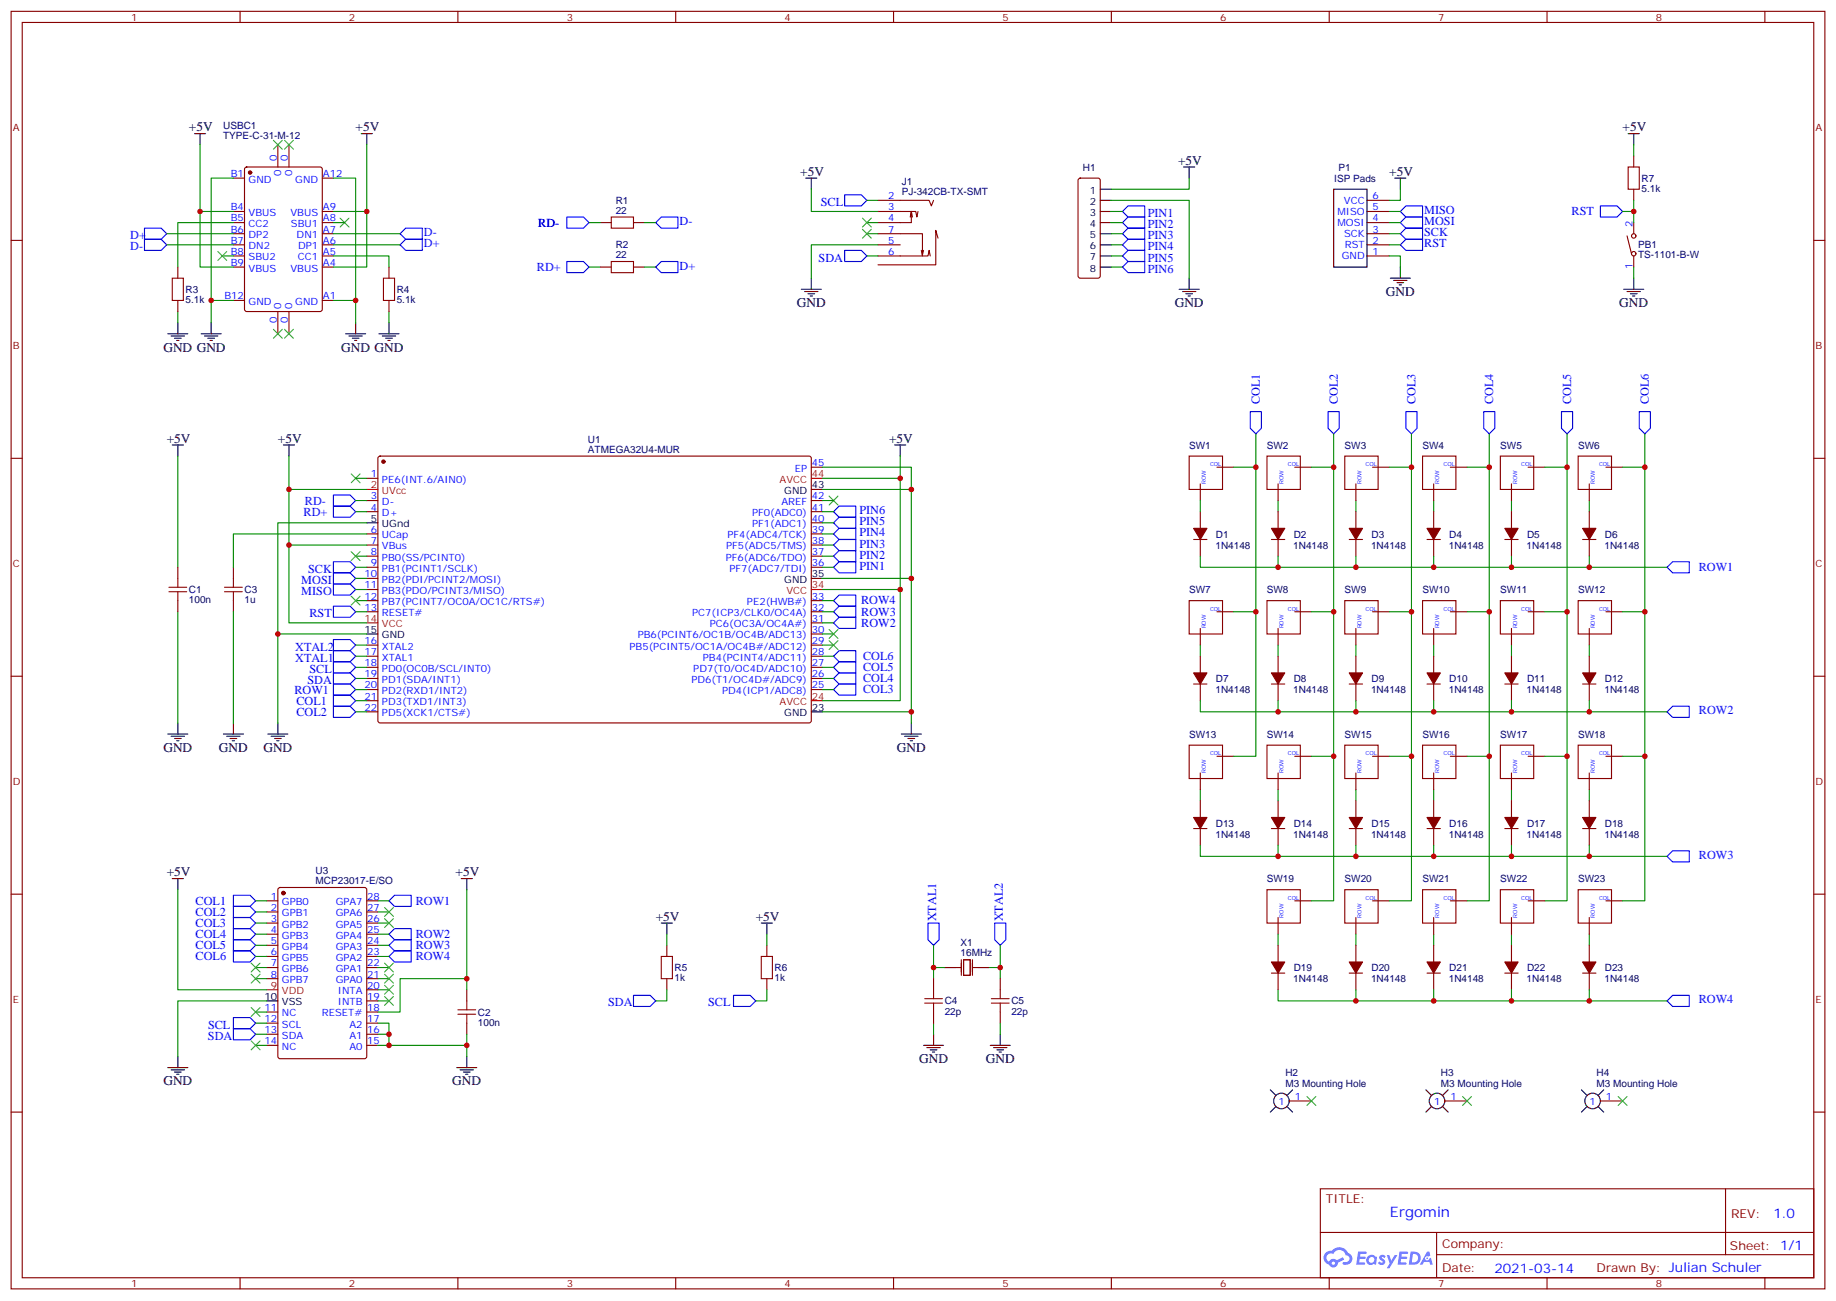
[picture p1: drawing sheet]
<svg xmlns="http://www.w3.org/2000/svg" width="583mm" height="413mm" viewBox="0 0 583 413" stroke-linecap="round" stroke-linejoin="round" font-family="sans-serif">
<defs><g id="words">
<text font-size="4.6" fill="#00f" x="441.2" y="386.2">Ergomin</text>
<g font-size="4.2">
<text x="60" y="41.7">+5V</text>
<text x="112.9" y="41.7">+5V</text>
<text x="515.1" y="41.7">+5V</text>
<text x="373.9" y="52.3">+5V</text>
<text x="254" y="55.8">+5V</text>
<text x="441" y="55.8">+5V</text>
<text x="439.9" y="93.9">GND</text>
<text x="252.9" y="97.4">GND</text>
<text x="372.9" y="97.4">GND</text>
<text x="514" y="97.4">GND</text>
<text x="51.9" y="111.5">GND GND</text>
<text x="108.3" y="111.5">GND GND</text>
<text x="52.9" y="140.5">+5V</text>
<text x="88.2" y="140.5">+5V</text>
<text x="282.2" y="140.5">+5V</text>
<text x="51.9" y="238.5">GND</text>
<text x="69.5" y="238.5">GND</text>
<text x="83.6" y="238.5">GND</text>
<text x="284.7" y="238.5">GND</text>
<text x="52.9" y="278.1">+5V</text>
<text x="144.6" y="278.1">+5V</text>
<text x="208.1" y="292.2">+5V</text>
<text x="239.9" y="292.2">+5V</text>
<text x="291.7" y="337.3">GND</text>
<text x="312.9" y="337.3">GND</text>
<text x="51.9" y="344.4">GND</text>
<text x="143.6" y="344.4">GND</text>
</g>
<g font-size="4.2" fill="#00f">
<text x="562.9" y="386.5">1.0</text>
<text x="474.4" y="403.8">2021-03-14</text>
</g>
<g font-size="3.9" fill="#00f">
<text x="260.5" y="65.3">SCL</text>
<text x="170.9" y="71.9">RD-</text>
<text x="215.7" y="71.4">D-</text>
<text x="364.3" y="68.9">PIN1</text>
<text x="452.1" y="67.9">MISO</text>
<text x="452.1" y="71.4">MOSI</text>
<text x="498.9" y="68.4">RST</text>
<text x="41.4" y="75.9">D+</text>
<text x="134.6" y="74.9">D-</text>
<text x="364.3" y="75.9">PIN3</text>
<text x="364.3" y="72.4">PIN2</text>
<text x="452.1" y="74.9">SCK</text>
<text x="41.4" y="79.4">D-</text>
<text x="134.6" y="78.5">D+</text>
<text x="259.9" y="83">SDA</text>
<text x="364.3" y="83">PIN5</text>
<text x="364.3" y="79.4">PIN4</text>
<text x="452.1" y="78.5">RST</text>
<text x="170.4" y="86">RD+</text>
<text x="215.7" y="85.5">D+</text>
<text x="364.3" y="86.5">PIN6</text>
<text x="399.9" y="128.2" transform="rotate(-90 399.9 128.2)">COL1</text>
<text x="424.6" y="128.2" transform="rotate(-90 424.6 128.2)">COL2</text>
<text x="449.3" y="128.2" transform="rotate(-90 449.3 128.2)">COL3</text>
<text x="474" y="128.2" transform="rotate(-90 474 128.2)">COL4</text>
<text x="498.7" y="128.2" transform="rotate(-90 498.7 128.2)">COL5</text>
<text x="523.4" y="128.2" transform="rotate(-90 523.4 128.2)">COL6</text>
<text x="96.8" y="160.1">RD-</text>
<text x="96.4" y="163.6">RD+</text>
<text x="272.8" y="166.7">PIN5</text>
<text x="272.8" y="163.1">PIN6</text>
<text x="272.8" y="173.7">PIN3</text>
<text x="272.8" y="170.2">PIN4</text>
<text x="272.8" y="177.3">PIN2</text>
<text x="95.6" y="185.3">MOSI</text>
<text x="97.8" y="181.8">SCK</text>
<text x="272.8" y="180.8">PIN1</text>
<text x="539.2" y="181.2">ROW1</text>
<text x="95.6" y="188.8">MISO</text>
<text x="273.3" y="191.8">ROW4</text>
<text x="98.2" y="195.9">RST</text>
<text x="273.4" y="195.3">ROW3</text>
<text x="273.4" y="198.9">ROW2</text>
<text x="93.7" y="206.4">XTAL2</text>
<text x="93.7" y="209.9">XTAL1</text>
<text x="274" y="209.4">COL6</text>
<text x="98.2" y="213.5">SCL</text>
<text x="274" y="213">COL5</text>
<text x="93.5" y="220.1">ROW1</text>
<text x="97.6" y="217">SDA</text>
<text x="274" y="216.5">COL4</text>
<text x="274" y="220">COL3</text>
<text x="94.1" y="223.6">COL1</text>
<text x="94.1" y="227.2">COL2</text>
<text x="539.3" y="226.6">ROW2</text>
<text x="539.3" y="272.4">ROW3</text>
<text x="62.1" y="287.1">COL1</text>
<text x="132" y="287.1">ROW1</text>
<text x="62.1" y="290.6">COL2</text>
<text x="297.1" y="292.3" transform="rotate(-90 297.1 292.3)">XTAL1</text>
<text x="318.3" y="292.3" transform="rotate(-90 318.3 292.3)">XTAL2</text>
<text x="62.1" y="294.1">COL3</text>
<text x="62.1" y="297.7">COL4</text>
<text x="132" y="297.6">ROW2</text>
<text x="62.1" y="301.2">COL5</text>
<text x="62.1" y="304.7">COL6</text>
<text x="131.9" y="304.7">ROW4</text>
<text x="132" y="301.2">ROW3</text>
<text x="193" y="319.3">SDA</text>
<text x="224.8" y="319.3">SCL</text>
<text x="539.2" y="318.3">ROW4</text>
<text x="66" y="329.9">SDA</text>
<text x="66" y="326.4">SCL</text>
</g>
<g font-size="3.9" fill="#800">
<text x="420.9" y="381.8">TITLE:</text>
<text x="549.5" y="386.5">REV:</text>
<text x="457.8" y="396">Company:</text>
<text x="549.1" y="396.6">Sheet: 1/1</text>
<text x="457.8" y="403.6">Date:</text>
<text x="506.8" y="403.7">Drawn By: Julian Schuler</text>
</g>
<g font-size="3.2" fill="#800">
<text x="41.6" y="6.6">1</text>
<text x="110.8" y="6.6">2</text>
<text x="179.9" y="6.6">3</text>
<text x="249.1" y="6.6">4</text>
<text x="318.2" y="6.6">5</text>
<text x="387.3" y="6.6">6</text>
<text x="456.5" y="6.6">7</text>
<text x="525.6" y="6.6">8</text>
<text x="4.1" y="41.7">A</text>
<text x="576.3" y="41.7">A</text>
<text x="4.1" y="110.8">B</text>
<text x="576.3" y="110.8">B</text>
<text x="4.1" y="180">C</text>
<text x="576.3" y="180">C</text>
<text x="4.1" y="249.1">D</text>
<text x="576.3" y="249.1">D</text>
<text x="4.1" y="318.3">E</text>
<text x="576.3" y="318.3">E</text>
<text x="41.6" y="408.4">1</text>
<text x="110.8" y="408.4">2</text>
<text x="179.9" y="408.4">3</text>
<text x="249.1" y="408.4">4</text>
<text x="318.2" y="408.4">5</text>
<text x="387.3" y="408.4">6</text>
<text x="456.5" y="408.4">7</text>
<text x="525.6" y="408.4">8</text>
</g>
<g font-size="3.2" fill="#000080">
<text x="70.8" y="41">USBC1</text>
<text x="70.8" y="44.2">TYPE-C-31-M-12</text>
<text x="286.2" y="58.8">J1</text>
<text x="343.8" y="54.1">H1</text>
<text x="423.5" y="57.7">ISP Pads</text>
<text x="424.8" y="54.1">P1</text>
<text x="521.1" y="57.7">R7</text>
<text x="195.4" y="64.6">R1</text>
<text x="286.2" y="62">PJ-342CB-TX-SMT</text>
<text x="521.1" y="60.8">5.1k</text>
<text x="195.4" y="67.8">22</text>
<text x="195.4" y="81.9">22</text>
<text x="195.4" y="78.7">R2</text>
<text x="520" y="82">TS-1101-B-W</text>
<text x="520" y="78.8">PB1</text>
<text x="58.9" y="92.9">R3</text>
<text x="125.9" y="92.9">R4</text>
<text x="58.9" y="96.1">5.1k</text>
<text x="125.9" y="96.1">5.1k</text>
<text x="186.6" y="140.5">U1</text>
<text x="186.6" y="143.7">ATMEGA32U4-MUR</text>
<text x="377.4" y="142.3">SW1</text>
<text x="402.1" y="142.3">SW2</text>
<text x="426.8" y="142.3">SW3</text>
<text x="451.5" y="142.3">SW4</text>
<text x="476.2" y="142.3">SW5</text>
<text x="500.9" y="142.3">SW6</text>
<text x="385.9" y="170.5">D1</text>
<text x="410.6" y="170.5">D2</text>
<text x="435.3" y="170.5">D3</text>
<text x="460" y="170.5">D4</text>
<text x="484.7" y="170.5">D5</text>
<text x="509.4" y="170.5">D6</text>
<text x="385.8" y="174.1">1N4148</text>
<text x="410.5" y="174.1">1N4148</text>
<text x="435.2" y="174.1">1N4148</text>
<text x="459.9" y="174.1">1N4148</text>
<text x="484.6" y="174.1">1N4148</text>
<text x="509.3" y="174.1">1N4148</text>
<text x="60" y="191.4">100n</text>
<text x="60" y="188.2">C1</text>
<text x="77.6" y="191.4">1u</text>
<text x="77.6" y="188.2">C3</text>
<text x="377.4" y="188.2">SW7</text>
<text x="402.1" y="188.2">SW8</text>
<text x="426.8" y="188.2">SW9</text>
<text x="451.5" y="188.2">SW10</text>
<text x="476.2" y="188.2">SW11</text>
<text x="500.9" y="188.2">SW12</text>
<text x="385.8" y="219.9">1N4148</text>
<text x="385.9" y="216.4">D7</text>
<text x="410.5" y="219.9">1N4148</text>
<text x="410.6" y="216.4">D8</text>
<text x="435.2" y="219.9">1N4148</text>
<text x="435.3" y="216.4">D9</text>
<text x="459.9" y="219.9">1N4148</text>
<text x="460" y="216.4">D10</text>
<text x="484.6" y="219.9">1N4148</text>
<text x="484.7" y="216.4">D11</text>
<text x="509.3" y="219.9">1N4148</text>
<text x="509.4" y="216.4">D12</text>
<text x="377.4" y="234">SW13</text>
<text x="402.1" y="234">SW14</text>
<text x="426.8" y="234">SW15</text>
<text x="451.5" y="234">SW16</text>
<text x="476.2" y="234">SW17</text>
<text x="500.9" y="234">SW18</text>
<text x="385.9" y="262.3">D13</text>
<text x="410.6" y="262.3">D14</text>
<text x="435.3" y="262.3">D15</text>
<text x="460" y="262.3">D16</text>
<text x="484.7" y="262.3">D17</text>
<text x="509.4" y="262.3">D18</text>
<text x="385.8" y="265.8">1N4148</text>
<text x="410.5" y="265.8">1N4148</text>
<text x="435.2" y="265.8">1N4148</text>
<text x="459.9" y="265.8">1N4148</text>
<text x="484.6" y="265.8">1N4148</text>
<text x="509.3" y="265.8">1N4148</text>
<text x="100.2" y="280.5">MCP23017-E/SO</text>
<text x="100.2" y="277.4">U3</text>
<text x="402.1" y="279.9">SW19</text>
<text x="426.8" y="279.9">SW20</text>
<text x="451.5" y="279.9">SW21</text>
<text x="476.2" y="279.9">SW22</text>
<text x="500.9" y="279.9">SW23</text>
<text x="304.9" y="303.5">16MHz</text>
<text x="304.9" y="300.3">X1</text>
<text x="214.1" y="311.3">1k</text>
<text x="214.1" y="308.1">R5</text>
<text x="245.9" y="311.3">1k</text>
<text x="245.9" y="308.1">R6</text>
<text x="410.5" y="311.7">1N4148</text>
<text x="410.6" y="308.1">D19</text>
<text x="435.2" y="311.7">1N4148</text>
<text x="435.3" y="308.1">D20</text>
<text x="459.9" y="311.7">1N4148</text>
<text x="460" y="308.1">D21</text>
<text x="484.6" y="311.7">1N4148</text>
<text x="484.7" y="308.1">D22</text>
<text x="509.3" y="311.7">1N4148</text>
<text x="509.4" y="308.1">D23</text>
<text x="151.7" y="322.2">C2</text>
<text x="299.9" y="321.9">22p</text>
<text x="299.9" y="318.7">C4</text>
<text x="321" y="321.9">22p</text>
<text x="321" y="318.7">C5</text>
<text x="151.7" y="325.5">100n</text>
<text x="408" y="341.4">H2</text>
<text x="457.4" y="341.4">H3</text>
<text x="506.8" y="341.4">H4</text>
<text x="408" y="344.7">M3 Mounting Hole</text>
<text x="457.4" y="344.7">M3 Mounting Hole</text>
<text x="506.8" y="344.7">M3 Mounting Hole</text>
</g>
<g font-size="3.2" fill="#00f">
<text x="87.8" y="51.2" transform="rotate(-90 87.8 51.2)">0</text>
<text x="91.4" y="51.2" transform="rotate(-90 91.4 51.2)">0</text>
<text x="73.2" y="56.2">B1</text>
<text x="78.9" y="57.9">GND</text>
<text x="89.3" y="55.7" transform="rotate(-90 89.3 55.7)">0</text>
<text x="92.8" y="55.7" transform="rotate(-90 92.8 55.7)">0</text>
<text x="93.7" y="57.9">GND</text>
<text x="102.5" y="56.2">A12</text>
<text x="282" y="63.2">2</text>
<text x="426.6" y="64.6">VCC</text>
<text x="435.7" y="63.2">6</text>
<text x="73.2" y="66.7">B4</text>
<text x="73.2" y="70.3">B5</text>
<text x="78.9" y="68.5">VBUS</text>
<text x="92.2" y="68.5">VBUS</text>
<text x="102.5" y="70.3">A8</text>
<text x="102.5" y="66.7">A9</text>
<text x="282" y="70.3">4</text>
<text x="282" y="66.7">3</text>
<text x="424.5" y="71.7">MOSI</text>
<text x="424.5" y="68.2">MISO</text>
<text x="435.7" y="70.3">4</text>
<text x="435.7" y="66.7">5</text>
<text x="73.2" y="73.8">B6</text>
<text x="73.2" y="77.3">B7</text>
<text x="78.9" y="72">CC2</text>
<text x="78.9" y="75.6">DP2</text>
<text x="92.3" y="72">SBU1</text>
<text x="94.2" y="75.6">DN1</text>
<text x="102.5" y="77.3">A6</text>
<text x="102.5" y="73.8">A7</text>
<text x="282" y="73.8">7</text>
<text x="282" y="77.3">5</text>
<text x="426.6" y="75.2">SCK</text>
<text x="435.7" y="77.3">2</text>
<text x="435.7" y="73.8">3</text>
<text x="518.2" y="72" transform="rotate(-90 518.2 72)">2</text>
<text x="73.2" y="80.9">B8</text>
<text x="78.9" y="79.1">DN2</text>
<text x="78.9" y="82.6">SBU2</text>
<text x="94.6" y="82.6">CC1</text>
<text x="94.6" y="79.1">DP1</text>
<text x="102.5" y="80.9">A5</text>
<text x="282" y="80.9">6</text>
<text x="425.9" y="82.3">GND</text>
<text x="426.9" y="78.7">RST</text>
<text x="435.7" y="80.9">1</text>
<text x="73.2" y="84.4">B9</text>
<text x="78.9" y="86.1">VBUS</text>
<text x="92.2" y="86.1">VBUS</text>
<text x="102.5" y="84.4">A4</text>
<text x="518.2" y="85.3" transform="rotate(-90 518.2 85.3)">1</text>
<text x="71.2" y="95">B12</text>
<text x="102.5" y="95">A1</text>
<text x="78.9" y="96.7">GND</text>
<text x="89.3" y="98.1" transform="rotate(-90 89.3 98.1)">0</text>
<text x="92.8" y="98.1" transform="rotate(-90 92.8 98.1)">0</text>
<text x="93.7" y="96.7">GND</text>
<text x="87.8" y="102.6" transform="rotate(-90 87.8 102.6)">0</text>
<text x="91.4" y="102.6" transform="rotate(-90 91.4 102.6)">0</text>
<text x="252.3" y="149.6">EP</text>
<text x="257.7" y="147.9">45</text>
<text x="117.8" y="151.4">1</text>
<text x="121.2" y="153.2">PE6(INT.6/AIN0)</text>
<text x="117.8" y="158.5">3</text>
<text x="117.8" y="162">4</text>
<text x="121.2" y="160.2">D-</text>
<text x="248" y="160.2">AREF</text>
<text x="257.7" y="162">41</text>
<text x="257.7" y="158.5">42</text>
<text x="121.2" y="163.8">D+</text>
<text x="238.7" y="167.3">PF1(ADC1)</text>
<text x="238.7" y="163.8">PF0(ADC0)</text>
<text x="257.7" y="165.5">40</text>
<text x="117.8" y="169.1">6</text>
<text x="117.8" y="172.6">7</text>
<text x="121.2" y="170.8">UCap</text>
<text x="230.9" y="170.8">PF4(ADC4/TCK)</text>
<text x="257.7" y="172.6">38</text>
<text x="257.7" y="169.1">39</text>
<text x="117.8" y="176.1">8</text>
<text x="117.8" y="179.6">9</text>
<text x="121.2" y="174.3">VBus</text>
<text x="121.2" y="177.9">PB0(SS/PCINT0)</text>
<text x="230.4" y="177.9">PF6(ADC6/TDO)</text>
<text x="230.5" y="174.3">PF5(ADC5/TMS)</text>
<text x="257.7" y="179.6">36</text>
<text x="257.7" y="176.1">37</text>
<text x="115.7" y="183.2">10</text>
<text x="121.2" y="181.4">PB1(PCINT1/SCLK)</text>
<text x="121.2" y="184.9">PB2(PDI/PCINT2/MOSI)</text>
<text x="231.6" y="181.4">PF7(ADC7/TDI)</text>
<text x="115.7" y="186.7">11</text>
<text x="115.7" y="190.2">12</text>
<text x="121.2" y="188.5">PB3(PDO/PCINT3/MISO)</text>
<text x="121.2" y="192">PB7(PCINT7/OC0A/OC1C/RTS#)</text>
<text x="237.1" y="192">PE2(HWB#)</text>
<text x="257.7" y="190.2">33</text>
<text x="115.7" y="193.7">13</text>
<text x="121.2" y="195.5">RESET#</text>
<text x="219.7" y="195.5">PC7(ICP3/CLK0/OC4A)</text>
<text x="257.7" y="197.3">31</text>
<text x="257.7" y="193.7">32</text>
<text x="202.4" y="202.6">PB6(PCINT6/OC1B/OC4B/ADC13)</text>
<text x="225.4" y="199">PC6(OC3A/OC4A#)</text>
<text x="257.7" y="200.8">30</text>
<text x="115.7" y="204.3">16</text>
<text x="115.7" y="207.9">17</text>
<text x="121.2" y="206.1">XTAL2</text>
<text x="121.2" y="209.6">XTAL1</text>
<text x="199.8" y="206.1">PB5(PCINT5/OC1A/OC4B#/ADC12)</text>
<text x="223.1" y="209.6">PB4(PCINT4/ADC11)</text>
<text x="257.7" y="207.9">28</text>
<text x="257.7" y="204.3">29</text>
<text x="115.7" y="211.4">18</text>
<text x="115.7" y="214.9">19</text>
<text x="121.2" y="213.1">PD0(OC0B/SCL/INT0)</text>
<text x="220.1" y="213.1">PD7(T0/OC4D/ADC10)</text>
<text x="257.7" y="214.9">26</text>
<text x="257.7" y="211.4">27</text>
<text x="115.7" y="218.4">20</text>
<text x="115.7" y="222">21</text>
<text x="121.2" y="216.7">PD1(SDA/INT1)</text>
<text x="121.2" y="220.2">PD2(RXD1/INT2)</text>
<text x="219.5" y="216.7">PD6(T1/OC4D#/ADC9)</text>
<text x="229.2" y="220.2">PD4(ICP1/ADC8)</text>
<text x="257.7" y="218.4">25</text>
<text x="115.7" y="225.5">22</text>
<text x="121.2" y="223.7">PD3(TXD1/INT3)</text>
<text x="121.2" y="227.3">PD5(XCK1/CTS#)</text>
<text x="86" y="285.5">1</text>
<text x="89.5" y="287.2">GPB0</text>
<text x="106.6" y="287.2">GPA7</text>
<text x="116.6" y="285.5">28</text>
<text x="86" y="289">2</text>
<text x="86" y="292.5">3</text>
<text x="89.5" y="290.8">GPB1</text>
<text x="106.6" y="290.8">GPA6</text>
<text x="116.6" y="292.5">26</text>
<text x="116.6" y="289">27</text>
<text x="86" y="296.1">4</text>
<text x="86" y="299.6">5</text>
<text x="89.5" y="294.3">GPB2</text>
<text x="89.5" y="297.8">GPB3</text>
<text x="106.6" y="297.8">GPA4</text>
<text x="106.6" y="294.3">GPA5</text>
<text x="116.6" y="299.6">24</text>
<text x="116.6" y="296.1">25</text>
<text x="86" y="303.1">6</text>
<text x="89.5" y="301.3">GPB4</text>
<text x="89.5" y="304.9">GPB5</text>
<text x="106.6" y="304.9">GPA2</text>
<text x="106.6" y="301.3">GPA3</text>
<text x="116.6" y="303.1">23</text>
<text x="86" y="306.6">7</text>
<text x="86" y="310.2">8</text>
<text x="89.5" y="308.4">GPB6</text>
<text x="89.5" y="311.9">GPB7</text>
<text x="106.6" y="311.9">GPA0</text>
<text x="106.6" y="308.4">GPA1</text>
<text x="116.6" y="310.2">21</text>
<text x="116.6" y="306.6">22</text>
<text x="107.3" y="315.5">INTA</text>
<text x="116.6" y="317.2">19</text>
<text x="116.6" y="313.7">20</text>
<text x="84" y="320.7">11</text>
<text x="89.5" y="322.5">NC</text>
<text x="102.2" y="322.5">RESET#</text>
<text x="107.3" y="319">INTB</text>
<text x="116.6" y="320.7">18</text>
<text x="84" y="324.3">12</text>
<text x="84" y="327.8">13</text>
<text x="89.5" y="326">SCL</text>
<text x="89.5" y="329.6">SDA</text>
<text x="110.9" y="329.6">A1</text>
<text x="110.9" y="326">A2</text>
<text x="116.6" y="327.8">16</text>
<text x="116.6" y="324.3">17</text>
<text x="84" y="331.3">14</text>
<text x="89.5" y="333.1">NC</text>
<text x="110.9" y="333.1">A0</text>
<text x="116.6" y="331.3">15</text>
<text x="405.8" y="350.7">1</text>
<text x="411" y="349">1</text>
<text x="455.2" y="350.7">1</text>
<text x="460.4" y="349">1</text>
<text x="504.6" y="350.7">1</text>
<text x="509.8" y="349">1</text>
</g>
<g font-size="3.2">
<text x="345.9" y="61.5">1</text>
<text x="345.9" y="65">2</text>
<text x="345.9" y="68.5">3</text>
<text x="345.9" y="72">4</text>
<text x="345.9" y="75.6">5</text>
<text x="345.9" y="79.1">6</text>
<text x="345.9" y="82.6">7</text>
<text x="345.9" y="86.1">8</text>
<text x="257.7" y="154.9">43</text>
<text x="248.9" y="156.7">GND</text>
<text x="117.8" y="165.5">5</text>
<text x="121.2" y="167.3">UGnd</text>
<text x="248.9" y="184.9">GND</text>
<text x="257.7" y="183.2">35</text>
<text x="115.7" y="200.8">15</text>
<text x="121.2" y="202.6">GND</text>
<text x="248.9" y="227.3">GND</text>
<text x="257.7" y="225.5">23</text>
<text x="84" y="317.2">10</text>
<text x="89.5" y="319">VSS</text>
</g>
<g font-size="3.2" fill="#f00">
<text x="117.8" y="154.9">2</text>
<text x="247.5" y="153.2">AVCC</text>
<text x="257.7" y="151.4">44</text>
<text x="121.2" y="156.7">UVcc</text>
<text x="249.6" y="188.5">VCC</text>
<text x="257.7" y="186.7">34</text>
<text x="115.7" y="197.3">14</text>
<text x="121.2" y="199">VCC</text>
<text x="257.7" y="222">24</text>
<text x="247.5" y="223.7">AVCC</text>
<text x="86" y="313.7">9</text>
<text x="89.5" y="315.5">VDD</text>
</g>
<g font-size="1.8" fill="#00f">
<text x="384.1" y="147.9">COL</text>
<text x="408.8" y="147.9">COL</text>
<text x="433.5" y="147.9">COL</text>
<text x="458.2" y="147.9">COL</text>
<text x="482.9" y="147.9">COL</text>
<text x="507.6" y="147.9">COL</text>
<text x="382.8" y="153.5" transform="rotate(-90 382.8 153.5)">ROW</text>
<text x="407.5" y="153.5" transform="rotate(-90 407.5 153.5)">ROW</text>
<text x="432.2" y="153.5" transform="rotate(-90 432.2 153.5)">ROW</text>
<text x="456.8" y="153.5" transform="rotate(-90 456.8 153.5)">ROW</text>
<text x="481.5" y="153.5" transform="rotate(-90 481.5 153.5)">ROW</text>
<text x="506.2" y="153.5" transform="rotate(-90 506.2 153.5)">ROW</text>
<text x="384.1" y="193.7">COL</text>
<text x="408.8" y="193.7">COL</text>
<text x="433.5" y="193.7">COL</text>
<text x="458.2" y="193.7">COL</text>
<text x="482.9" y="193.7">COL</text>
<text x="507.6" y="193.7">COL</text>
<text x="382.8" y="199.4" transform="rotate(-90 382.8 199.4)">ROW</text>
<text x="407.5" y="199.4" transform="rotate(-90 407.5 199.4)">ROW</text>
<text x="432.2" y="199.4" transform="rotate(-90 432.2 199.4)">ROW</text>
<text x="456.8" y="199.4" transform="rotate(-90 456.8 199.4)">ROW</text>
<text x="481.5" y="199.4" transform="rotate(-90 481.5 199.4)">ROW</text>
<text x="506.2" y="199.4" transform="rotate(-90 506.2 199.4)">ROW</text>
<text x="384.1" y="239.6">COL</text>
<text x="408.8" y="239.6">COL</text>
<text x="433.5" y="239.6">COL</text>
<text x="458.2" y="239.6">COL</text>
<text x="482.9" y="239.6">COL</text>
<text x="507.6" y="239.6">COL</text>
<text x="382.8" y="245.3" transform="rotate(-90 382.8 245.3)">ROW</text>
<text x="407.5" y="245.3" transform="rotate(-90 407.5 245.3)">ROW</text>
<text x="432.2" y="245.3" transform="rotate(-90 432.2 245.3)">ROW</text>
<text x="456.8" y="245.3" transform="rotate(-90 456.8 245.3)">ROW</text>
<text x="481.5" y="245.3" transform="rotate(-90 481.5 245.3)">ROW</text>
<text x="506.2" y="245.3" transform="rotate(-90 506.2 245.3)">ROW</text>
<text x="408.8" y="285.5">COL</text>
<text x="433.5" y="285.5">COL</text>
<text x="458.2" y="285.5">COL</text>
<text x="482.9" y="285.5">COL</text>
<text x="507.6" y="285.5">COL</text>
<text x="407.5" y="291.1" transform="rotate(-90 407.5 291.1)">ROW</text>
<text x="432.2" y="291.1" transform="rotate(-90 432.2 291.1)">ROW</text>
<text x="456.8" y="291.1" transform="rotate(-90 456.8 291.1)">ROW</text>
<text x="481.5" y="291.1" transform="rotate(-90 481.5 291.1)">ROW</text>
<text x="506.2" y="291.1" transform="rotate(-90 506.2 291.1)">ROW</text>
</g>
</g></defs>
<g fill="none" stroke="#870000" stroke-width=".35">
<path d="M3.5 3.6h575.8v405.3h-575.8zM7.1 7.1h568.6v398.3h-568.6zM76.2 3.6v3.5M145.3 3.6v3.5M214.5 3.6v3.5M283.6 3.6v3.5M352.8 3.6v3.5M421.9 3.6v3.5M491.1 3.6v3.5M560.2 3.6v3.5M3.5 76.3h3.6M575.7 76.3h3.6"/>
<path d="M3.5 145.4h3.6M575.7 145.4h3.6M3.5 214.6h3.6M575.7 214.6h3.6M3.5 283.7h3.6M575.7 283.7h3.6M3.5 352.8h3.6M575.7 352.8h3.6M419.1 377.2h156.6v28.2h-156.6zM547.7 377.2v20.9M419.1 391h156.5M456 398.1h119.6"/>
<path d="M456 391v14.1M76.2 405.4v3.5M145.3 405.4v3.5M214.5 405.4v3.5M283.6 405.4v3.5M352.8 405.4v3.5M421.9 405.4v3.5M491.1 405.4v3.5M560.2 405.4v3.5"/>
</g>
<g fill="#5487ff">
<path d="M438.1 398.4a1.22 1.22 0 0 1 1.7 .2l-.4 .6a.47 .47 0 0 0-.3-.4 .47 .47 0 0 0-.5 .2l.1 .2a1.14 1.14 0 0 1 .8 1.8 1.14 1.14 0 0 1-1.9 0l-.2-.2 .5-.6 .7 .4a.29 .29 0 0 0 .3-.2 .29 .29 0 0 0-.2-.3 1.04 1.04 0 0 1-.6-1.7z"/>
<path d="M431.1 397.1h2.3l.4 .2-.2 .5-1.8 .1-.1 .8h1.5l.3 .4-.3 .3h-1.6l-.2 1.1 1.7 .1 .2 .3-.2 .3-2.6 .1z"/>
<path d="M444.2 397.1l2.7 .2-.1 .5-1.8 .1-.2 .8h1.6l.3 .4-.4 .3h-1.6l-.1 1.1 1.7 .1 .2 .3-.2 .3-2.7 .1z"/>
<path d="M453 397.1h.7l.3 1.3-.6 .3a.69 .69 0 0 0-1 .3 .69 .69 0 0 0 .4 .9 .69 .69 0 0 0 .9-.6l.5-.2 .6 2.2h-.8l-.3-.9h-1.7l-.5 .9h-.8z"/>
<path d="M440.2 398.2h.8l.6 1.8 1.1-1.8h.9l-2.6 4.2h-.8l.9-1.5z"/>
<path d="M447.8 397.1l-.6 4.2h1.3a2.11 2.11 0 0 0 2.5-2.1 2.11 2.11 0 0 0-2.5-2.1zM448.5 397.9a1.43 1.43 0 0 1 1.6 1.6 1.43 1.43 0 0 1-2 1z"/>
<path d="M434.1 398.7a1.54 1.54 0 0 0-.1 2.2 1.54 1.54 0 0 0 2.1 .1l.7 .3 .3-2.3-.6-.3a1.49 1.49 0 0 0-2.4 0zM434.3 399.7a.95 .95 0 0 1 1.9 0 .95 .95 0 0 1-1.9 0z"/>
<path d="M420.8 397.5a2.18 2.18 0 0 0 1.1 3.7 1.44 1.44 0 0 0 1.6 .9 1.44 1.44 0 0 0 1.2-1.5l2-1-.5-.7-1.9 1a1.47 1.47 0 0 0-2.4 .4 1.39 1.39 0 0 1-.7-1.9 1.39 1.39 0 0 1 2-.5 2.12 2.12 0 0 1 2.2-1.3 2.12 2.12 0 0 1 1.9 1.7 1.14 1.14 0 0 1 1 1.4 1.14 1.14 0 0 1-1.6 .7 .43 .43 0 0 0-.5 .4 .43 .43 0 0 0 .4 .5 1.98 1.98 0 0 0 2.5-1.3 1.98 1.98 0 0 0-1.2-2.5 3.1 3.1 0 0 0-5.3-.7l-.9 .2zM422.7 400.8a.55 .55 0 0 1 1.1 0 .55 .55 0 0 1-1.1 0z"/>
<circle cx="453" cy="399.2" r=".26"/>
</g>
<g fill="none" stroke="#000" stroke-width=".35">
<path d="M61.7 42.4h3.6M63.5 42.4v3.5M114.7 42.4h3.5M116.4 42.4v3.5M255.8 56.5h3.5M257.5 56.5v3.5M375.7 53h3.5M377.5 53v3.5M442.7 56.5h3.6M444.5 56.5v3.5M516.8 42.4h3.5M518.6 42.4v3.5"/>
<path d="M349.2 60h3.6M349.2 63.6h3.6M349.2 67.1h3.6M349.2 70.6h3.6M349.2 74.2h3.6M349.2 77.7h3.6M423.3 60h10.6v24.7h-10.6zM254.4 91.8h6.3M255.4 92.5h4.2M256.5 93.2h2.1M257.2 93.9h.7M257.5 88.3v3.5"/>
<path d="M349.2 81.2h3.6M349.2 84.7h3.6M374.3 91.8h6.3M375.4 92.5h4.2M376.4 93.2h2.1M377.1 93.9h.7M377.5 88.3v3.5M441.3 88.3h6.4M442.4 89h4.2M443.4 89.7h2.2M444.1 90.4h.8M444.5 84.7v3.6"/>
<path d="M515.4 91.8h6.4M516.5 92.5h4.2M517.5 93.2h2.1M518.2 93.9h.7M518.6 88.3v3.5M53.3 105.9h6.3M54.3 106.6h4.3M55.4 107.3h2.1M56.1 108h.7M56.4 102.4v3.5M63.9 105.9h6.3M64.9 106.6h4.2"/>
<path d="M66 107.3h2.1M66.7 108h.7M67 102.4v3.5M109.7 105.9h6.4M110.8 106.6h4.2M111.8 107.3h2.1M112.5 108h.7M112.9 102.4v3.5M120.3 105.9h6.3M121.4 106.6h4.2M122.4 107.3h2.1M123.1 108h.7"/>
<path d="M123.5 102.4v3.5M54.7 141.2h3.5M56.4 141.2v3.5M90 141.2h3.5M91.7 141.2v3.5M257.5 155.3h3.6M284 141.2h3.5M285.8 141.2v3.5M116.4 165.9h3.5M257.5 183.5h3.6M116.4 201.2h3.5M53.3 232.9h6.3"/>
<path d="M54.3 233.6h4.3M55.4 234.3h2.1M56.1 235h.7M56.4 229.4v3.5M70.9 232.9h6.4M72 233.6h4.2M73 234.3h2.1M73.7 235h.7M74.1 229.4v3.5M85 232.9h6.4M86.1 233.6h4.2M87.1 234.3h2.2"/>
<path d="M87.8 235h.7M88.2 229.4v3.5M257.5 225.8h3.6M286.1 232.9h6.4M287.2 233.6h4.2M288.2 234.3h2.1M288.9 235h.7M289.3 229.4v3.5M54.7 278.8h3.5M56.4 278.8v3.5M146.4 278.8h3.5M148.2 278.8v3.5"/>
<path d="M209.9 292.9h3.5M211.7 292.9v3.5M241.7 292.9h3.5M243.4 292.9v3.5M84.7 317.6h3.5M299.9 307h3.5M310.4 307h3.6M53.3 338.7h6.3M54.3 339.4h4.3M56.4 335.2v3.5M145 338.7h6.3M146 339.4h4.3"/>
<path d="M148.2 335.2v3.5M293.2 331.7h6.3M294.2 332.4h4.2M295.3 333.1h2.1M296 333.8h.7M296.3 328.2v3.5M314.3 331.7h6.4M315.4 332.4h4.2M316.4 333.1h2.2M317.1 333.8h.8M317.5 328.2v3.5M55.4 340.1h2.1"/>
<path d="M56.1 340.9h.7M147.1 340.1h2.1M147.8 340.9h.7M403.2 345.8l1.8 1.8M405 351.1l-1.8 1.7M408.5 351.1l1.8 1.7M410.3 345.8l-1.8 1.8M452.6 345.8l1.8 1.8M454.4 351.1l-1.8 1.7M457.9 351.1l1.8 1.7M459.7 345.8l-1.8 1.8M502 345.8l1.8 1.8"/>
<path d="M503.8 351.1l-1.8 1.7M507.3 351.1l1.8 1.7M509.1 345.8l-1.8 1.8"/>
<circle cx="406.8" cy="349.3" r="2.47"/>
<circle cx="456.1" cy="349.3" r="2.47"/>
<circle cx="505.5" cy="349.3" r="2.47"/>
</g>
<g fill="none" stroke="#00f" stroke-width=".35">
<path d="M45.9 75.9h5.3l1.7 1.8-1.7 1.7h-5.3zM45.9 72.4h5.3l1.7 1.8-1.7 1.7h-5.3zM127 77.7l1.8-1.8h5.3v3.5h-5.3zM127 74.2l1.8-1.8h5.3v3.5h-5.3zM179.9 68.9h5.3l1.8 1.7-1.8 1.8h-5.3zM208.1 70.6l1.8-1.7h5.3v3.5h-5.3zM268.1 61.8h5.3l1.8 1.8-1.8 1.7h-5.3zM268.1 79.4h5.3l1.8 1.8-1.8 1.8h-5.3zM358.1 79.4h5.3v3.6h-5.3l-1.8-1.8zM358.1 75.9h5.3v3.5h-5.3l-1.8-1.7zM358.1 72.4h5.3v3.5h-5.3l-1.8-1.7zM358.1 68.9h5.3v3.5h-5.3l-1.8-1.8z"/>
<path d="M358.1 65.3h5.3v3.6h-5.3l-1.8-1.8zM444.5 77.7l1.8-1.8h5.3v3.5h-5.3zM444.5 67.1l1.8-1.8h5.3v3.6h-5.3zM444.5 70.6l1.8-1.7h5.3v3.5h-5.3zM444.5 74.2l1.8-1.8h5.3v3.5h-5.3zM508 65.3h5.3l1.8 1.8-1.8 1.8h-5.3zM179.9 83h5.3l1.8 1.7-1.8 1.8h-5.3zM208.1 84.7l1.8-1.7h5.3v3.5h-5.3zM358.1 83h5.3v3.5h-5.3l-1.8-1.8zM396.9 130.6h3.5v5.3l-1.8 1.8-1.7-1.8zM421.6 130.6h3.5v5.3l-1.8 1.8-1.7-1.8zM446.3 130.6h3.5v5.3l-1.8 1.8-1.7-1.8z"/>
<path d="M471 130.6h3.5v5.3l-1.8 1.8-1.7-1.8zM495.7 130.6h3.5v5.3l-1.8 1.8-1.7-1.8zM520.3 130.6h3.6v5.3l-1.8 1.8-1.8-1.8zM105.8 157.1h5.3l1.8 1.7-1.8 1.8h-5.3zM105.8 160.6h5.3l1.8 1.7-1.8 1.8h-5.3zM105.8 178.2h5.3l1.8 1.8-1.8 1.8h-5.3zM264.6 180l1.7-1.8h5.3v3.6h-5.3zM264.6 172.9l1.7-1.7h5.3v3.5h-5.3zM264.6 165.9l1.7-1.8h5.3v3.5h-5.3zM266.3 174.7h5.3v3.5h-5.3l-1.7-1.7zM266.3 167.6h5.3v3.6h-5.3l-1.7-1.8zM266.3 160.6h5.3v3.5h-5.3l-1.7-1.8z"/>
<path d="M529.2 180l1.7-1.8h5.3v3.6h-5.3zM105.8 181.8h5.3l1.8 1.7-1.8 1.8h-5.3zM105.8 185.3h5.3l1.8 1.7-1.8 1.8h-5.3zM105.8 192.3h5.3l1.8 1.8-1.8 1.8h-5.3zM264.6 197.6l1.7-1.7h5.3v3.5h-5.3zM266.3 188.8h5.3v3.5h-5.3l-1.7-1.7zM266.3 192.3h5.3v3.6h-5.3l-1.7-1.8zM105.8 217h5.3l1.8 1.8-1.8 1.8h-5.3zM105.8 202.9h5.3l1.8 1.8-1.8 1.7h-5.3zM105.8 206.4h5.3l1.8 1.8-1.8 1.8h-5.3zM105.8 210h5.3l1.8 1.7-1.8 1.8h-5.3zM105.8 213.5h5.3l1.8 1.8-1.8 1.7h-5.3z"/>
<path d="M264.6 218.8l1.7-1.8h5.3v3.6h-5.3zM264.6 211.7l1.7-1.7h5.3v3.5h-5.3zM266.3 213.5h5.3v3.5h-5.3l-1.7-1.7zM266.3 206.4h5.3v3.6h-5.3l-1.7-1.8zM105.8 220.6h5.3l1.8 1.7-1.8 1.8h-5.3zM105.8 224.1h5.3l1.8 1.7-1.8 1.8h-5.3zM529.2 225.8l1.7-1.7h5.3v3.5h-5.3zM529.2 271.7l1.7-1.8h5.3v3.6h-5.3zM74.1 298.2h5.3l1.7 1.7-1.7 1.8h-5.3zM74.1 294.6h5.3l1.7 1.8-1.7 1.8h-5.3zM74.1 291.1h5.3l1.7 1.8-1.7 1.7h-5.3zM74.1 287.6h5.3l1.7 1.7-1.7 1.8h-5.3z"/>
<path d="M74.1 284.1h5.3l1.7 1.7-1.7 1.8h-5.3zM123.5 296.4l1.7-1.8h5.3v3.6h-5.3zM123.5 299.9l1.7-1.7h5.3v3.5h-5.3zM125.2 284.1h5.3v3.5h-5.3l-1.7-1.8zM294.6 292.9h3.5v5.3l-1.8 1.7-1.7-1.7zM315.7 292.9h3.6v5.3l-1.8 1.7-1.8-1.7zM74.1 301.7h5.3l1.7 1.8-1.7 1.7h-5.3zM125.2 301.7h5.3v3.5h-5.3l-1.7-1.7zM201.1 315.8h5.3l1.7 1.8-1.7 1.7h-5.3zM232.8 315.8h5.3l1.8 1.8-1.8 1.7h-5.3zM529.2 317.6l1.7-1.8h5.3v3.5h-5.3zM74.1 326.4h5.3l1.7 1.8-1.7 1.7h-5.3z"/>
<path d="M74.1 322.9h5.3l1.7 1.7-1.7 1.8h-5.3z"/>
</g>
<g fill="none" stroke="#008700" stroke-width=".35">
<path d="M63.5 45.9v21.2h10.6M74.1 56.5h-7.1v38.8M105.8 56.5h7.1v38.8M116.4 45.9v21.2h-10.6M377.5 56.5v3.5h-24.7M518.6 45.9v3.6M52.9 77.7h21.2M52.9 74.2h21.2M63.5 67.1v17.6h10.6M74.1 70.6h-17.7v14.1M105.8 77.7h21.2M105.8 74.2h21.2"/>
<path d="M105.8 70.6h3.6M116.4 67.1v17.6h-10.6M187 70.6h3.5M204.6 70.6h3.5M257.5 60v7.1h21.2M275.2 74.2h3.5M275.2 70.6h3.5M275.2 63.6h3.5M278.7 77.7h-21.2v10.6M352.8 63.6h24.7v24.7M352.8 77.7h3.5M352.8 74.2h3.5"/>
<path d="M352.8 70.6h3.5M352.8 67.1h3.5M441 77.7h3.5M441 74.2h3.5M441 70.6h3.5M441 67.1h3.5M444.5 60v3.6h-3.5M515.1 67.1h3.5v3.5M518.6 63.6v3.5M56.4 98.8v3.6M70.6 81.2h3.5M74.1 95.3h-7.1v7.1"/>
<path d="M105.8 95.3h7.1v7.1M105.8 81.2h17.7v3.5M123.5 98.8v3.6M187 84.7h3.5M204.6 84.7h3.5M275.2 81.2h3.5M352.8 81.2h3.5M352.8 84.7h3.5M441 81.2h3.5v3.5M518.6 84.7v3.6M398.6 137.7v10.5M423.3 137.7v10.5"/>
<path d="M448 137.7v10.5M472.7 137.7v10.5M497.4 137.7v10.5M522.1 137.7v10.5M56.4 144.7v35.3M91.7 144.7v10.6h24.7M91.7 155.3v42.3h24.7M112.9 151.8h3.5M112.9 158.8h3.5M261.1 155.3h28.2v28.2M261.1 151.8h24.7v35.2h-24.7M261.1 148.2h28.2v7.1"/>
<path d="M261.1 158.8h3.5M285.8 144.7v7.1M381 158.8v3.5M391.6 148.2h7v91.8h-7M405.7 158.8v3.5M416.3 148.2h7v137.6h-7M430.4 158.8v3.5M441 148.2h7v137.6h-7M455.1 158.8v3.5M465.7 148.2h7v137.6h-7M479.8 158.8v3.5M490.4 148.2h7v137.6h-7"/>
<path d="M504.5 158.8v3.5M515.1 148.2h7v137.6h-7M91.7 172.9h24.7M112.9 180h3.5M112.9 176.5h3.5M112.9 162.3h3.5M116.4 165.9h-28.2v35.3M116.4 169.4h-42.3v10.6M261.1 180h3.5M261.1 172.9h3.5M261.1 176.5h3.5M261.1 162.3h3.5"/>
<path d="M261.1 165.9h3.5M261.1 169.4h3.5M381 176.5v3.5h123.5v-3.5M405.7 176.5v3.5M430.4 176.5v3.5M455.1 176.5v3.5M479.8 176.5v3.5M504.5 180h24.7M56.4 194.1v35.3M74.1 194.1v35.3M112.9 194.1h3.5M112.9 190.6h3.5"/>
<path d="M112.9 183.5h3.5M112.9 187h3.5M261.1 183.5h28.2v42.3M261.1 194.1h3.5M261.1 197.6h3.5M261.1 190.6h3.5M285.8 187v35.3h-24.7M391.6 194.1h7M416.3 194.1h7M441 194.1h7M465.7 194.1h7M490.4 194.1h7"/>
<path d="M515.1 194.1h7M112.9 204.7h3.5M112.9 208.2h3.5M112.9 218.8h3.5M112.9 211.7h3.5M112.9 215.3h3.5M116.4 201.2h-28.2v28.2M261.1 204.7h3.5M261.1 208.2h3.5M261.1 218.8h3.5M261.1 201.2h3.5M261.1 211.7h3.5"/>
<path d="M261.1 215.3h3.5M381 204.7v3.5M405.7 204.7v3.5M430.4 204.7v3.5M455.1 204.7v3.5M479.8 204.7v3.5M504.5 204.7v3.5M112.9 225.8h3.5M112.9 222.3h3.5M261.1 225.8h28.2v3.6M381 222.3v3.5h123.5v-3.5M405.7 222.3v3.5"/>
<path d="M416.3 240h7M430.4 222.3v3.5M441 240h7M455.1 222.3v3.5M465.7 240h7M479.8 222.3v3.5M490.4 240h7M504.5 225.8h24.7M515.1 240h7M381 250.5v3.6M405.7 250.5v3.6M430.4 250.5v3.6"/>
<path d="M455.1 250.5v3.6M479.8 250.5v3.6M504.5 250.5v3.6M381 268.2v3.5h123.5v-3.5M405.7 268.2v3.5M430.4 268.2v3.5M455.1 268.2v3.5M479.8 268.2v3.5M504.5 271.7h24.7M56.4 282.3v31.7h28.3M81.1 299.9h3.6M81.1 292.9h3.6"/>
<path d="M81.1 296.4h3.6M81.1 289.3h3.6M81.1 285.8h3.6M119.9 299.9h3.6M119.9 292.9h3.6M119.9 296.4h3.6M119.9 289.3h3.6M119.9 285.8h3.6M148.2 282.3v28.2h-21.2v10.6h-7.1M211.7 296.4v3.5M243.4 296.4v3.5M296.3 299.9v7.1h3.6"/>
<path d="M317.5 299.9v7.1h-3.5M405.7 296.4v3.5M430.4 296.4v3.5M455.1 296.4v3.5M479.8 296.4v3.5M504.5 296.4v3.5M81.1 310.5h3.6M81.1 307h3.6M81.1 303.5h3.6M84.7 317.6h-28.3v17.6M119.9 317.6h3.6M119.9 314h3.6"/>
<path d="M119.9 310.5h3.6M119.9 307h3.6M119.9 303.5h3.6M148.2 310.5v3.5M211.7 314v3.6h-3.6M243.4 314v3.6h-3.5M296.3 307v3.5M317.5 307v3.5M405.7 314v3.6h98.8v-3.6M430.4 314v3.6M455.1 314v3.6M479.8 314v3.6"/>
<path d="M504.5 317.6h24.7M81.1 331.7h3.6M81.1 328.2h3.6M81.1 321.1h3.6M81.1 324.6h3.6M119.9 331.7h28.3v3.5M119.9 328.2h3.6v3.5M119.9 324.6h3.6v3.6M148.2 328.2v3.5M296.3 324.6v3.6M317.5 324.6v3.6"/>
</g>
<g fill="none" stroke="#870000" stroke-width=".35">
<path d="M74.1 56.5h3.5M77.8 53.2l.5-.2h23.3l.7 .4v44.7l-.5 .7h-23.5l-.6-.4-.1-44.7zM88.2 45.9v7.1M91.7 45.9v7.1M102.3 56.5h3.5M342.4 56.7l.5-.2h5.6l.5 .2 .2 .5v30.4l-.2 .5-.5 .2h-5.6l-.5-.3-.2-.4v-30.4zM518.6 49.5v3.5M74.1 67.1h3.5M74.1 70.6h3.5M74.1 74.2h3.5M74.1 77.7h3.5M102.3 67.1h3.5"/>
<path d="M102.3 70.6h3.5M102.3 74.2h3.5M102.3 77.7h3.5M190.5 70.6h3.5M201.1 70.6h3.5M278.7 63.6h16.2l.7 1.7 .7-1.7M278.7 67.1h12l.3 1.8 .4-1.8M278.7 74.2h14.1v6.7l.4-1.5M278.7 77.7h7.1M288.9 68.9l.4-1.8v3.5h-10.6M289.3 67.1l.3 1.8M292.5 79.4l.3 1.8"/>
<path d="M297.7 75.6l-.7-2.5v10.9h-18.3M433.9 67.1h7.1M433.9 70.6h7.1M433.9 74.2h7.1M433.9 77.7h7.1M433.9 63.6h7.1M516.5 74.9l1.4 5.6M518.6 60v3.6M518.6 70.6v3.6M56.4 84.7v3.6M56.4 95.3v3.5M74.1 81.2h3.5"/>
<path d="M74.1 84.7h3.5M74.1 95.3h3.5M88.2 98.8v7.1M91.7 98.8v7.1M102.3 81.2h3.5M102.3 84.7h3.5M102.3 95.3h3.5M123.5 84.7v3.6M123.5 95.3v3.5M190.5 84.7h3.5M201.1 84.7h3.5M278.7 81.2h15.9l.3-1.8 .4 1.8"/>
<path d="M433.9 81.2h7.1M518.6 81.2v3.5M116.4 151.8h3.5M116.4 158.8h3.5M120.2 144.9l.4-.2 136.5 .1 .4 .6v83.5l-.7 .5-136.4-.1-.5-.6v-83.3zM257.5 148.2h3.6M257.5 158.8h3.6M377.5 144.7h10.6v10.6h-10.6zM381 153.5v5.3M386.3 148.2h5.3M402.2 144.7h10.5v10.6h-10.5zM405.7 153.5v5.3"/>
<path d="M411 148.2h5.3M426.9 144.7h10.5v10.6h-10.5zM430.4 153.5v5.3M435.7 148.2h5.3M451.6 144.7h10.5v10.6h-10.5zM455.1 153.5v5.3M460.4 148.2h5.3M476.2 144.7h10.6v10.6h-10.6zM479.8 153.5v5.3M485.1 148.2h5.3M500.9 144.7h10.6v10.6h-10.6zM504.5 153.5v5.3"/>
<path d="M509.8 148.2h5.3M56.4 180v3.5M74.1 180v3.5M116.4 162.3h3.5M116.4 169.4h3.5M116.4 172.9h3.5M116.4 176.5h3.5M116.4 180h3.5M257.5 162.3h3.6M257.5 169.4h3.6M257.5 172.9h3.6M257.5 176.5h3.6"/>
<path d="M257.5 180h3.6M257.5 165.9h3.6M378.9 171.2h4.2M381 162.3v5.3M381 171.2v5.3M403.6 171.2h4.2M405.7 162.3v5.3M405.7 171.2v5.3M428.3 171.2h4.2M430.4 162.3v5.3M430.4 171.2v5.3M453 171.2h4.2"/>
<path d="M455.1 162.3v5.3M455.1 171.2v5.3M477.7 171.2h4.2M479.8 162.3v5.3M479.8 171.2v5.3M502.4 171.2h4.2M504.5 162.3v5.3M504.5 171.2v5.3M56.4 190.6v3.5M74.1 190.6v3.5M116.4 194.1h3.5M116.4 183.5h3.5"/>
<path d="M116.4 187h3.5M116.4 190.6h3.5M257.5 194.1h3.6M257.5 190.6h3.6M257.5 197.6h3.6M377.5 190.6h10.6v10.6h-10.6zM381 199.4v5.3M386.3 194.1h5.3M402.2 190.6h10.5v10.6h-10.5zM405.7 199.4v5.3M411 194.1h5.3M426.9 190.6h10.5v10.6h-10.5z"/>
<path d="M430.4 199.4v5.3M435.7 194.1h5.3M451.6 190.6h10.5v10.6h-10.5zM455.1 199.4v5.3M460.4 194.1h5.3M476.2 190.6h10.6v10.6h-10.6zM479.8 199.4v5.3M485.1 194.1h5.3M500.9 190.6h10.6v10.6h-10.6zM504.5 199.4v5.3M509.8 194.1h5.3M116.4 204.7h3.5"/>
<path d="M116.4 208.2h3.5M116.4 211.7h3.5M116.4 215.3h3.5M116.4 218.8h3.5M257.5 204.7h3.6M257.5 208.2h3.6M257.5 211.7h3.6M257.5 215.3h3.6M257.5 218.8h3.6M257.5 201.2h3.6M378.9 217h4.2M381 208.2v5.3"/>
<path d="M381 217v5.3M403.6 217h4.2M405.7 208.2v5.3M405.7 217v5.3M428.3 217h4.2M430.4 208.2v5.3M430.4 217v5.3M453 217h4.2M455.1 208.2v5.3M455.1 217v5.3M477.7 217h4.2M479.8 208.2v5.3"/>
<path d="M479.8 217v5.3M502.4 217h4.2M504.5 208.2v5.3M504.5 217v5.3M116.4 222.3h3.5M116.4 225.8h3.5M377.5 236.4h10.6v10.6h-10.6zM386.3 240h5.3M402.2 236.4h10.5v10.6h-10.5zM411 240h5.3M426.9 236.4h10.5v10.6h-10.5zM435.7 240h5.3"/>
<path d="M451.6 236.4h10.5v10.6h-10.5zM460.4 240h5.3M476.2 236.4h10.6v10.6h-10.6zM485.1 240h5.3M500.9 236.4h10.6v10.6h-10.6zM509.8 240h5.3M381 245.3v5.2M381 254.1v5.3M405.7 245.3v5.2M405.7 254.1v5.3M430.4 245.3v5.2M430.4 254.1v5.3"/>
<path d="M455.1 245.3v5.2M455.1 254.1v5.3M479.8 245.3v5.2M479.8 254.1v5.3M504.5 245.3v5.2M504.5 254.1v5.3M378.9 262.9h4.2M381 262.9v5.3M403.6 262.9h4.2M405.7 262.9v5.3M428.3 262.9h4.2M430.4 262.9v5.3"/>
<path d="M453 262.9h4.2M455.1 262.9v5.3M477.7 262.9h4.2M479.8 262.9v5.3M502.4 262.9h4.2M504.5 262.9v5.3M84.7 285.8h3.5M84.7 289.3h3.5M84.7 292.9h3.5M84.7 296.4h3.5M84.7 299.9h3.5M88.4 281.8l.5-.2h26.8l.7 .4v53.2l-.4 .7h-27.1l-.7-.4v-53.2z"/>
<path d="M116.4 285.8h3.5M116.4 289.3h3.5M116.4 292.9h3.5M116.4 296.4h3.5M116.4 299.9h3.5M211.7 299.9v3.6M243.4 299.9v3.6M402.2 282.3h10.5v10.6h-10.5zM405.7 291.1v5.3M405.7 299.9v5.3M411 285.8h5.3M426.9 282.3h10.5v10.6h-10.5z"/>
<path d="M430.4 291.1v5.3M430.4 299.9v5.3M435.7 285.8h5.3M451.6 282.3h10.5v10.6h-10.5zM455.1 291.1v5.3M455.1 299.9v5.3M460.4 285.8h5.3M476.2 282.3h10.6v10.6h-10.6zM479.8 291.1v5.3M479.8 299.9v5.3M485.1 285.8h5.3M500.9 282.3h10.6v10.6h-10.6z"/>
<path d="M504.5 291.1v5.3M504.5 299.9v5.3M509.8 285.8h5.3M84.7 307h3.5M84.7 303.5h3.5M84.7 310.5h3.5M116.4 307h3.5M116.4 303.5h3.5M116.4 310.5h3.5M116.4 317.6h3.5M116.4 314h3.5M148.2 314v3.6"/>
<path d="M211.7 310.5v3.5M243.4 310.5v3.5M296.3 310.5v3.5M303.4 307h1.8M305.2 304.5v5M305.9 304.5h2.1v5h-2.1zM308.7 304.5v5M308.7 307h1.7M317.5 310.5v3.5M403.6 308.8h4.2M405.7 308.8v5.2M428.3 308.8h4.2"/>
<path d="M430.4 308.8v5.2M453 308.8h4.2M455.1 308.8v5.2M477.7 308.8h4.2M479.8 308.8v5.2M502.4 308.8h4.2M504.5 308.8v5.2M84.7 321.1h3.5M84.7 324.6h3.5M84.7 328.2h3.5M84.7 331.7h3.5M116.4 321.1h3.5"/>
<path d="M116.4 324.6h3.5M116.4 328.2h3.5M116.4 331.7h3.5M148.2 324.6v3.6M296.3 321.1v3.5M317.5 321.1v3.5M409.2 349.3h7.1M458.6 349.3h7.1M508 349.3h7.1"/>
<circle cx="518.6" cy="74.9" r=".71"/>
<circle cx="518.6" cy="80.5" r=".71"/>
</g>
<g fill="#870000" stroke="#870000" stroke-width=".35">
<path d="M378.9 167.6h4.2l-2.1 3.6z"/>
<path d="M428.3 167.6h4.2l-2.1 3.6z"/>
<path d="M453 167.6h4.2l-2.1 3.6z"/>
<path d="M477.7 167.6h4.2l-2.1 3.6z"/>
<path d="M502.4 167.6h4.2l-2.1 3.6z"/>
<path d="M378.9 213.5h4.2l-2.1 3.5z"/>
<path d="M403.6 213.5h4.2l-2.1 3.5z"/>
<path d="M428.3 213.5h4.2l-2.1 3.5z"/>
<path d="M453 213.5h4.2l-2.1 3.5z"/>
<path d="M477.7 213.5h4.2l-2.1 3.5z"/>
<path d="M502.4 213.5h4.2l-2.1 3.5z"/>
<path d="M378.9 259.4h4.2l-2.1 3.5z"/>
<path d="M403.6 259.4h4.2l-2.1 3.5z"/>
<path d="M428.3 259.4h4.2l-2.1 3.5z"/>
<path d="M453 259.4h4.2l-2.1 3.5z"/>
<path d="M477.7 259.4h4.2l-2.1 3.5z"/>
<path d="M502.4 259.4h4.2l-2.1 3.5z"/>
<path d="M403.6 305.2h4.2l-2.1 3.6z"/>
<path d="M428.3 305.2h4.2l-2.1 3.6z"/>
<path d="M453 305.2h4.2l-2.1 3.6z"/>
<path d="M477.7 305.2h4.2l-2.1 3.6z"/>
<path d="M502.4 305.2h4.2l-2.1 3.6z"/>
<path d="M403.6 167.6h4.2l-2.1 3.6z"/>
<circle cx="79.4" cy="54.8" r=".53"/>
<circle cx="121.7" cy="146.5" r=".53"/>
<circle cx="90" cy="283.4" r=".53"/>
</g>
<g fill="none" stroke="#3c3" stroke-width=".35">
<path d="M86.8 44.5l2.8 2.8M89.6 44.5l-2.8 2.8M90.3 44.5l2.8 2.8M93.1 44.5l-2.8 2.8M69.1 79.8l2.9 2.8M72 79.8l-2.9 2.8M107.9 69.2l2.9 2.8M110.8 69.2l-2.9 2.8M273.8 72.7l2.8 2.9M273.8 69.2l2.8 2.8M276.6 72.7l-2.8 2.9M276.6 69.2l-2.8 2.8"/>
<path d="M86.8 104.5l2.8 2.8M89.6 104.5l-2.8 2.8M90.3 104.5l2.8 2.8M93.1 104.5l-2.8 2.8M111.5 150.4l2.8 2.8M114.3 150.4l-2.8 2.8M263.2 157.4l2.8 2.8M266 157.4l-2.8 2.8M111.5 175l2.8 2.9M114.3 175l-2.8 2.9M111.5 189.2l2.8 2.8M114.3 189.2l-2.8 2.8"/>
<path d="M263.2 199.7l2.8 2.9M266 199.7l-2.8 2.9M263.2 203.3l2.8 2.8M266 203.3l-2.8 2.8M122.1 287.9l2.8 2.9M122.1 291.5l2.8 2.8M124.9 287.9l-2.8 2.9M124.9 291.5l-2.8 2.8M79.7 319.7l2.8 2.8M79.7 309.1l2.8 2.8M79.7 305.6l2.8 2.8M82.5 319.7l-2.8 2.8"/>
<path d="M82.5 309.1l-2.8 2.8M82.5 305.6l-2.8 2.8M122.1 316.2l2.8 2.8M122.1 312.6l2.8 2.9M122.1 305.6l2.8 2.8M122.1 309.1l2.8 2.8M124.9 316.2l-2.8 2.8M124.9 312.6l-2.8 2.9M124.9 305.6l-2.8 2.8M124.9 309.1l-2.8 2.8M79.7 330.3l2.8 2.8M82.5 330.3l-2.8 2.8"/>
<path d="M414.9 347.9l2.8 2.8M417.7 347.9l-2.8 2.8M464.3 347.9l2.8 2.8M467.1 347.9l-2.8 2.8M513.6 347.9l2.9 2.8M516.5 347.9l-2.9 2.8"/>
</g>
<path d="M116.4 155.3h3.5M257.5 151.8h3.6M116.4 197.6h3.5M257.5 187h3.6M257.5 222.3h3.6M84.7 314h3.5" fill="none" stroke="#f00" stroke-width=".35"/>
<g fill="none" stroke="#a10000" stroke-width=".35">
<path d="M516.8 53h3.5v7h-3.5zM194 68.9h7.1v3.5h-7.1zM54.7 88.3h3.5v7h-3.5zM121.7 88.3h3.5v7h-3.5zM194 83h7.1v3.5h-7.1zM53.6 187.7h5.7M53.6 186.3h5.7M56.4 183.5v2.8M56.4 187.7v2.9M71.3 187.7h5.6M71.3 186.3h5.6M74.1 183.5v2.8"/>
<path d="M74.1 187.7v2.9M148.2 317.6v2.8M209.9 303.5h3.5v7h-3.5zM241.7 303.5h3.5v7h-3.5zM293.5 318.3h5.7M293.5 316.9h5.7M296.3 314v2.9M296.3 318.3v2.8M314.7 318.3h5.6M314.7 316.9h5.6M317.5 314v2.9M317.5 318.3v2.8"/>
<path d="M145.3 321.8h5.7M145.3 320.4h5.7M148.2 321.8v2.8"/>
</g>
<g fill="#c00">
<circle cx="296.3" cy="307" r=".88"/>
<circle cx="317.5" cy="307" r=".88"/>
<circle cx="112.9" cy="95.3" r=".88"/>
<circle cx="67" cy="95.3" r=".88"/>
<circle cx="116.4" cy="67.1" r=".88"/>
<circle cx="63.5" cy="67.1" r=".88"/>
<circle cx="479.8" cy="180" r=".88"/>
<circle cx="455.1" cy="180" r=".88"/>
<circle cx="405.7" cy="180" r=".88"/>
<circle cx="430.4" cy="180" r=".88"/>
<circle cx="479.8" cy="225.8" r=".88"/>
<circle cx="455.1" cy="225.8" r=".88"/>
<circle cx="430.4" cy="225.8" r=".88"/>
<circle cx="405.7" cy="225.8" r=".88"/>
<circle cx="405.7" cy="271.7" r=".88"/>
<circle cx="430.4" cy="271.7" r=".88"/>
<circle cx="455.1" cy="271.7" r=".88"/>
<circle cx="479.8" cy="271.7" r=".88"/>
<circle cx="430.4" cy="317.6" r=".88"/>
<circle cx="455.1" cy="317.6" r=".88"/>
<circle cx="479.8" cy="317.6" r=".88"/>
<circle cx="398.6" cy="194.1" r=".88"/>
<circle cx="423.3" cy="194.1" r=".88"/>
<circle cx="423.3" cy="240" r=".88"/>
<circle cx="448" cy="194.1" r=".88"/>
<circle cx="448" cy="240" r=".88"/>
<circle cx="472.7" cy="194.1" r=".88"/>
<circle cx="497.4" cy="194.1" r=".88"/>
<circle cx="497.4" cy="240" r=".88"/>
<circle cx="472.7" cy="240" r=".88"/>
<circle cx="522.1" cy="194.1" r=".88"/>
<circle cx="522.1" cy="240" r=".88"/>
<circle cx="504.5" cy="317.6" r=".88"/>
<circle cx="504.5" cy="271.7" r=".88"/>
<circle cx="504.5" cy="225.8" r=".88"/>
<circle cx="504.5" cy="180" r=".88"/>
<circle cx="398.6" cy="148.2" r=".88"/>
<circle cx="423.3" cy="148.2" r=".88"/>
<circle cx="448" cy="148.2" r=".88"/>
<circle cx="472.7" cy="148.2" r=".88"/>
<circle cx="497.4" cy="148.2" r=".88"/>
<circle cx="522.1" cy="148.2" r=".88"/>
<circle cx="289.3" cy="155.3" r=".88"/>
<circle cx="285.8" cy="151.8" r=".88"/>
<circle cx="88.2" cy="201.2" r=".88"/>
<circle cx="91.7" cy="155.3" r=".88"/>
<circle cx="91.7" cy="172.9" r=".88"/>
<circle cx="289.3" cy="225.8" r=".88"/>
<circle cx="289.3" cy="183.5" r=".88"/>
<circle cx="285.8" cy="187" r=".88"/>
<circle cx="123.5" cy="331.7" r=".88"/>
<circle cx="123.5" cy="328.2" r=".88"/>
<circle cx="518.6" cy="67.1" r=".88"/>
<circle cx="148.2" cy="310.5" r=".88"/>
<circle cx="148.2" cy="331.7" r=".88"/>
</g>
<use href="#words"/>
</svg>
